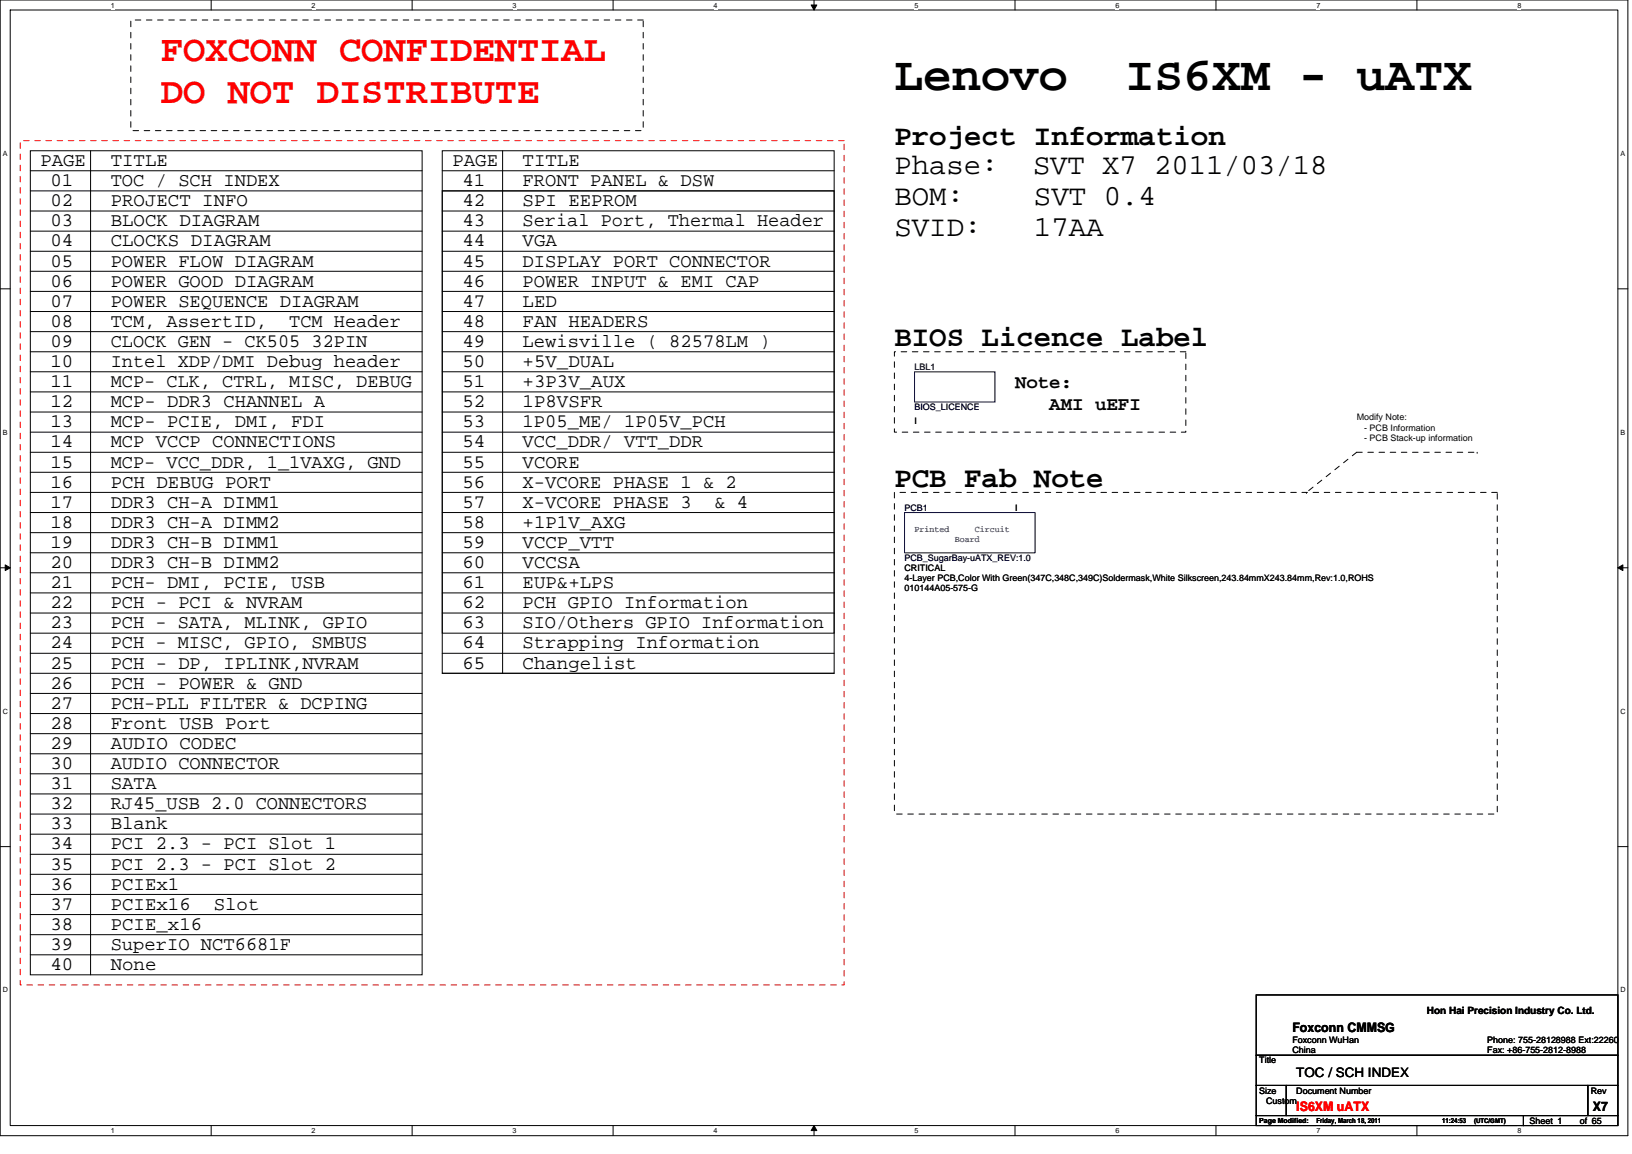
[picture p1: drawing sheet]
<svg xmlns="http://www.w3.org/2000/svg" width="297mm" height="210mm" viewBox="0 0 297 210" stroke-linecap="round" stroke-linejoin="round" font-family="sans-serif">
<defs><g id="words">
<g font-size="8.8">
<text x="162.8" y="16.4">Lenovo</text>
<text x="204.9" y="16.4">IS6XM - uATX</text>
</g>
<g font-size="6.8" fill="#f00">
<text x="29.3" y="11.1">FOXCONN CONFIDENTIAL</text>
<text x="29.3" y="18.8">DO NOT DISTRIBUTE</text>
</g>
<g font-size="5.3">
<text x="162.8" y="26.4">Project Information</text>
<text x="162.8" y="31.7">Phase:</text>
<text x="188" y="31.7">SVT X7 2011/03/18</text>
<text x="162.8" y="37.3">BOM:</text>
<text x="188.2" y="37.3">SVT 0.4</text>
<text x="162.8" y="43">SVID:</text>
<text x="188.2" y="43">17AA</text>
<text x="162.8" y="62.9">BIOS Licence Label</text>
<text x="162.8" y="88.6">PCB Fab Note</text>
</g>
<g font-size="3.5">
<text x="7.3" y="30.2">PAGE</text>
<text x="9.2" y="33.8">01</text>
<text x="20.1" y="30.2">TITLE</text>
<text x="20.1" y="33.8">TOC / SCH INDEX</text>
<text x="82.3" y="30.2">PAGE</text>
<text x="84.2" y="33.8">41</text>
<text x="95.1" y="33.8">FRONT PANEL &amp; DSW</text>
<text x="95.1" y="30.2">TITLE</text>
<text x="9.2" y="41.2">03</text>
<text x="9.2" y="37.5">02</text>
<text x="20.1" y="41.2">BLOCK DIAGRAM</text>
<text x="20.1" y="37.5">PROJECT INFO</text>
<text x="84.2" y="37.5">42</text>
<text x="84.2" y="41.2">43</text>
<text x="95.1" y="37.5">SPI EEPROM</text>
<text x="95.1" y="41.2">Serial Port, Thermal Header</text>
<text x="9.2" y="44.8">04</text>
<text x="20.1" y="44.8">CLOCKS DIAGRAM</text>
<text x="84.2" y="44.8">44</text>
<text x="95.1" y="44.8">VGA</text>
<text x="9.2" y="48.5">05</text>
<text x="9.2" y="52.1">06</text>
<text x="20.1" y="52.1">POWER GOOD DIAGRAM</text>
<text x="20.1" y="48.5">POWER FLOW DIAGRAM</text>
<text x="84.2" y="52.1">46</text>
<text x="84.2" y="48.5">45</text>
<text x="95.1" y="48.5">DISPLAY PORT CONNECTOR</text>
<text x="95.1" y="52.1">POWER INPUT &amp; EMI CAP</text>
<text x="9.2" y="59.5">08</text>
<text x="9.2" y="55.8">07</text>
<text x="20.1" y="59.5">TCM, AssertID,</text>
<text x="20.1" y="55.8">POWER SEQUENCE DIAGRAM</text>
<text x="52.7" y="59.5">TCM Header</text>
<text x="84.2" y="59.5">48</text>
<text x="84.2" y="55.8">47</text>
<text x="95.1" y="55.8">LED</text>
<text x="95.1" y="59.5">FAN HEADERS</text>
<text x="9.2" y="63.1">09</text>
<text x="20.1" y="63.1">CLOCK GEN - CK505 32PIN</text>
<text x="84.2" y="63.1">49</text>
<text x="95.1" y="63.1">Lewisville ( 82578LM )</text>
<text x="9.2" y="70.4">11</text>
<text x="9.2" y="66.8">10</text>
<text x="20.1" y="66.8">Intel XDP/DMI Debug header</text>
<text x="20.1" y="70.4">MCP- CLK, CTRL, MISC, DEBUG</text>
<text x="84.2" y="66.8">50</text>
<text x="84.2" y="70.4">51</text>
<text x="95.1" y="66.8">+5V_DUAL</text>
<text x="95.1" y="70.4">+3P3V_AUX</text>
<text x="184.7" y="70.6">Note:</text>
<text x="9.2" y="77.7">13</text>
<text x="9.2" y="74.1">12</text>
<text x="20.1" y="74.1">MCP- DDR3 CHANNEL A</text>
<text x="20.1" y="77.7">MCP- PCIE, DMI, FDI</text>
<text x="84.2" y="74.1">52</text>
<text x="84.2" y="77.7">53</text>
<text x="95.1" y="74.1">1P8VSFR</text>
<text x="95.1" y="77.7">1P05_ME/ 1P05V_PCH</text>
<text x="191" y="74.5">AMI uEFI</text>
<text x="9.2" y="81.4">14</text>
<text x="20.1" y="81.4">MCP VCCP CONNECTIONS</text>
<text x="84.2" y="81.4">54</text>
<text x="95.1" y="81.4">VCC_DDR/ VTT_DDR</text>
<text x="9.2" y="88.7">16</text>
<text x="9.2" y="85.1">15</text>
<text x="20.1" y="88.7">PCH DEBUG PORT</text>
<text x="20.1" y="85.1">MCP- VCC_DDR, 1_1VAXG, GND</text>
<text x="84.2" y="85.1">55</text>
<text x="84.2" y="88.7">56</text>
<text x="95.1" y="85.1">VCORE</text>
<text x="95.1" y="88.7">X-VCORE PHASE 1 &amp; 2</text>
<text x="9.2" y="92.4">17</text>
<text x="20.1" y="92.4">DDR3 CH-A DIMM1</text>
<text x="84.2" y="92.4">57</text>
<text x="95.1" y="92.4">X-VCORE PHASE 3</text>
<text x="130" y="92.4">&amp; 4</text>
<text x="9.2" y="96">18</text>
<text x="9.2" y="99.7">19</text>
<text x="20.1" y="96">DDR3 CH-A DIMM2</text>
<text x="20.1" y="99.7">DDR3 CH-B DIMM1</text>
<text x="84.2" y="96">58</text>
<text x="84.2" y="99.7">59</text>
<text x="95.1" y="96">+1P1V_AXG</text>
<text x="95.1" y="99.7">VCCP_VTT</text>
<text x="9.2" y="103.4">20</text>
<text x="9.2" y="107">21</text>
<text x="20.1" y="103.4">DDR3 CH-B DIMM2</text>
<text x="20.1" y="107">PCH- DMI, PCIE, USB</text>
<text x="84.2" y="107">61</text>
<text x="84.2" y="103.4">60</text>
<text x="95.1" y="103.4">VCCSA</text>
<text x="95.1" y="107">EUP&amp;+LPS</text>
<text x="9.2" y="110.7">22</text>
<text x="20.1" y="110.7">PCH - PCI &amp; NVRAM</text>
<text x="84.2" y="110.7">62</text>
<text x="95.1" y="110.7">PCH GPIO Information</text>
<text x="9.2" y="114.3">23</text>
<text x="9.2" y="118">24</text>
<text x="20.1" y="114.3">PCH - SATA, MLINK, GPIO</text>
<text x="20.1" y="118">PCH - MISC, GPIO, SMBUS</text>
<text x="84.2" y="114.3">63</text>
<text x="84.2" y="118">64</text>
<text x="95.1" y="114.3">SIO/Others GPIO Information</text>
<text x="95.1" y="118">Strapping Information</text>
<text x="9.2" y="121.6">25</text>
<text x="9.2" y="125.3">26</text>
<text x="20.1" y="125.3">PCH - POWER &amp; GND</text>
<text x="20.1" y="121.6">PCH - DP, IPLINK,NVRAM</text>
<text x="84.2" y="121.6">65</text>
<text x="95.1" y="121.6">Changelist</text>
<text x="9.2" y="128.9">27</text>
<text x="20.1" y="128.9">PCH-PLL FILTER &amp; DCPING</text>
<text x="9.2" y="136.3">29</text>
<text x="9.2" y="132.6">28</text>
<text x="20.1" y="132.6">Front USB Port</text>
<text x="20.1" y="136.3">AUDIO CODEC</text>
<text x="9.2" y="139.9">30</text>
<text x="9.2" y="143.6">31</text>
<text x="20.1" y="143.6">SATA</text>
<text x="20.1" y="139.9">AUDIO CONNECTOR</text>
<text x="9.2" y="147.2">32</text>
<text x="20.1" y="147.2">RJ45_USB 2.0 CONNECTORS</text>
<text x="9.2" y="150.9">33</text>
<text x="9.2" y="154.6">34</text>
<text x="20.1" y="150.9">Blank</text>
<text x="20.1" y="154.6">PCI 2.3 - PCI Slot 1</text>
<text x="9.2" y="161.9">36</text>
<text x="9.2" y="158.2">35</text>
<text x="20.1" y="158.2">PCI 2.3 - PCI Slot 2</text>
<text x="20.1" y="161.9">PCIEx1</text>
<text x="9.2" y="165.5">37</text>
<text x="20.1" y="165.5">PCIEx16</text>
<text x="38.9" y="165.5">Slot</text>
<text x="9.2" y="172.8">39</text>
<text x="9.2" y="169.2">38</text>
<text x="20.1" y="172.8">SuperIO NCT6681F</text>
<text x="20.1" y="169.2">PCIE_x16</text>
<text x="9.2" y="176.5">40</text>
<text x="20.1" y="176.5">None</text>
</g>
<g font-size="2.4">
<text x="235.2" y="187.8">Foxconn CMMSG</text>
<text x="235.9" y="196">TOC / SCH INDEX</text>
<text x="289.9" y="202.1">X7</text>
</g>
<text font-size="2.4" fill="#f00" x="235.9" y="202.1">IS6XM uATX</text>
<text font-size="1.8" x="259.7" y="184.6">Hon Hai Precision Industry Co. Ltd.</text>
<text font-size="1.6" fill="#004040" x="166.5" y="67.3">LBL1</text>
<g font-size="1.6" fill="#000080">
<text x="166.5" y="74.6">BIOS_LICENCE</text>
<text x="164.6" y="92.9">PCB1</text>
<text x="164.6" y="102.1">PCB_SugarBay-uATX_REV:1.0</text>
</g>
<g font-size="1.6">
<text x="166.5" y="77.2">I</text>
<text x="246.9" y="76.5">Modify Note:</text>
<text x="248.3" y="78.4">- PCB Information</text>
<text x="248.3" y="80.3">- PCB Stack-up information</text>
<text x="184.7" y="92.9">I</text>
<text x="164.6" y="103.9">CRITICAL</text>
<text x="164.6" y="105.7">4-Layer PCB,Color With Green(347C,348C,349C)Soldermask,White Silkscreen,243.84mmX243.84mm,Rev:1.0,ROHS</text>
<text x="164.6" y="107.5">010144A05-575-G</text>
<text x="235.2" y="189.8">Foxconn WuHan</text>
<text x="235.2" y="191.7">China</text>
<text x="270.7" y="189.8">Phone: 755-28128988 Ext:22260</text>
<text x="270.7" y="191.7">Fax: +86-755-2812-8988</text>
<text x="229.2" y="193.5">Title</text>
<text x="229.2" y="199">Size</text>
<text x="230.5" y="200.8">Custom</text>
<text x="235.9" y="199">Document Number</text>
<text x="289.5" y="199">Rev</text>
<text x="278.4" y="204.5">Sheet 1</text>
<text x="287.5" y="204.5">of 65</text>
</g>
<g font-size="1.6" fill="#00f">
<text x="166.5" y="96.7">Printed</text>
<text x="173.8" y="98.6">Board</text>
<text x="177.4" y="96.7">Circuit</text>
</g>
<g font-size="1.3">
<text x="20.1" y="1.4">1</text>
<text x="56.7" y="1.4">2</text>
<text x="93.3" y="1.4">3</text>
<text x="129.9" y="1.4">4</text>
<text x="166.5" y="1.4">5</text>
<text x="203" y="1.4">6</text>
<text x="239.6" y="1.4">7</text>
<text x="276.2" y="1.4">8</text>
<text x=".5" y="28.4">A</text>
<text x="294.9" y="28.4">A</text>
<text x=".5" y="79.1">B</text>
<text x="294.9" y="79.1">B</text>
<text x=".5" y="129.9">C</text>
<text x="294.9" y="129.9">C</text>
<text x=".5" y="180.6">D</text>
<text x="294.9" y="180.6">D</text>
<text x="20.1" y="206.2">1</text>
<text x="56.7" y="206.2">2</text>
<text x="93.3" y="206.2">3</text>
<text x="129.9" y="206.2">4</text>
<text x="166.5" y="206.2">5</text>
<text x="203" y="206.2">6</text>
<text x="229.2" y="204.4">Page Modified:</text>
<text x="239.6" y="206.2">7</text>
<text x="239.6" y="204.4">Friday, March 18, 2011</text>
<text x="262.5" y="204.4">11:24:53</text>
<text x="276.2" y="206.2">8</text>
</g>
<text font-size="1.2" x="268.3" y="204.3">(UTC/GMT)</text>
</g></defs>
<path d="M0 0h296.3v206.7h-296.3zM1.9 1.8h292.6v203h-292.6z" fill="none" stroke="#000" stroke-width=".18"/>
<g fill="#fff">
<path d="M20.1 .2h.8v1.5h-.8z"/>
<path d="M20.1 205h.8v1.5h-.8z"/>
</g>
<path d="M38.4 0v1.8M38.4 204.8v1.8" fill="none" stroke="#000" stroke-width=".18"/>
<g fill="#fff">
<path d="M56.7 .2h.7v1.5h-.7z"/>
<path d="M56.7 205h.7v1.5h-.7z"/>
</g>
<path d="M75 0v1.8M75 204.8v1.8" fill="none" stroke="#000" stroke-width=".18"/>
<g fill="#fff">
<path d="M93.3 .2h.7v1.5h-.7z"/>
<path d="M93.3 205h.7v1.5h-.7z"/>
</g>
<path d="M111.6 0v1.8M111.6 204.8v1.8" fill="none" stroke="#000" stroke-width=".18"/>
<g fill="#fff">
<path d="M129.9 .2h.7v1.5h-.7z"/>
<path d="M129.9 205h.7v1.5h-.7z"/>
</g>
<path d="M148.2 0v1.8M148.2 204.8v1.8" fill="none" stroke="#000" stroke-width=".18"/>
<path d="M147.6 .9h1.1l-.5 .9zM148.2 204.8l.5 .9h-1.1z" fill="#000" stroke="#000" stroke-width=".18"/>
<g fill="#fff">
<path d="M166.5 .2h.7v1.5h-.7z"/>
<path d="M166.5 205h.7v1.5h-.7z"/>
</g>
<path d="M184.7 0v1.8M184.7 204.8v1.8" fill="none" stroke="#000" stroke-width=".18"/>
<g fill="#fff">
<path d="M203 .2h.7v1.5h-.7z"/>
<path d="M203 205h.7v1.5h-.7z"/>
</g>
<path d="M221.3 0v1.8M221.3 204.8v1.8" fill="none" stroke="#000" stroke-width=".18"/>
<g fill="#fff">
<path d="M239.6 .2h.7v1.5h-.7z"/>
<path d="M239.6 205h.7v1.5h-.7z"/>
</g>
<path d="M257.9 0v1.8M257.9 204.8v1.8" fill="none" stroke="#000" stroke-width=".18"/>
<g fill="#fff">
<path d="M276.2 .2h.7v1.5h-.7z"/>
<path d="M276.2 205h.7v1.5h-.7z"/>
<path d="M.5 27.2h.9v1.4h-.9z"/>
<path d="M294.9 27.2h.9v1.4h-.9z"/>
<path d="M.5 77.9h.9v1.5h-.9z"/>
<path d="M294.9 77.9h.9v1.5h-.9z"/>
</g>
<path d="M0 52.6h1.9M294.5 52.6h1.8" fill="none" stroke="#000" stroke-width=".18"/>
<g fill="#fff">
<path d="M.5 128.7h1v1.4h-1z"/>
<path d="M294.9 128.7h1v1.4h-1z"/>
</g>
<path d="M0 103.3h1.9M294.5 103.3h1.8" fill="none" stroke="#000" stroke-width=".18"/>
<path d="M.9 102.8l1 .5-1 .5zM294.5 103.3l.9-.5v1z" fill="#000" stroke="#000" stroke-width=".18"/>
<g fill="#fff">
<path d="M.5 179.4h1v1.5h-1z"/>
<path d="M294.9 179.4h1v1.5h-1z"/>
</g>
<g fill="none" stroke="#000" stroke-width=".18">
<path d="M5.5 31.1h71.3M5.5 34.7h71.3M5.5 38.4h71.3M5.5 27.4h71.3v150h-71.3zM16.5 27.4v150M80.5 27.4h71.3v87.8h-71.3zM80.5 34.7h71.3v87.8h-71.3zM80.5 34.7h71.3M80.5 38.4h71.3M80.5 31.1h71.3M91.5 27.4v95.1M5.5 42.1h71.3"/>
<path d="M5.5 45.7h71.3M5.5 49.4h71.3M5.5 53h71.3M5.5 56.7h71.3M80.5 42.1h71.3M80.5 45.7h71.3M80.5 49.4h71.3M80.5 53h71.3M80.5 56.7h71.3M5.5 60.3h71.3M5.5 64h71.3M5.5 67.6h71.3"/>
<path d="M5.5 71.3h71.3M5.5 75h71.3M5.5 78.6h71.3M80.5 60.3h71.3M80.5 64h71.3M80.5 71.3h71.3M80.5 75h71.3M80.5 78.6h71.3M80.5 67.6h71.3M5.5 82.3h71.3M5.5 85.9h71.3M5.5 89.6h71.3"/>
<path d="M5.5 93.3h71.3M5.5 96.9h71.3M80.5 82.3h71.3M80.5 85.9h71.3M80.5 89.6h71.3M80.5 93.3h71.3M80.5 96.9h71.3M5.5 100.6h71.3M5.5 104.2h71.3M5.5 107.9h71.3M5.5 111.5h71.3M5.5 115.2h71.3"/>
<path d="M5.5 118.9h71.3M80.5 100.6h71.3M80.5 104.2h71.3M80.5 107.9h71.3M80.5 111.5h71.3M80.5 118.9h71.3M5.5 122.5h71.3M5.5 126.2h71.3M5.5 129.8h71.3M5.5 133.5h71.3M5.5 137.2h71.3M80.5 122.5h71.3"/>
<path d="M0 154.1h1.9M5.5 140.8h71.3M5.5 144.5h71.3M5.5 148.1h71.3M5.5 151.8h71.3M5.5 155.4h71.3M5.5 159.1h71.3M294.5 154.1h1.8M5.5 162.8h71.3M5.5 166.4h71.3M5.5 170.1h71.3M5.5 173.7h71.3"/>
<path d="M228.6 181h65.9v11h-65.9zM228.6 192h65.9v5.5h-65.9zM228.6 197.5h5.5v5.5h-5.5zM234.1 197.5h54.9v5.5h-54.9zM289 197.5h5.5v5.5h-5.5zM228.6 203h48.7v1.8h-48.7zM277.3 203h17.2v1.8h-17.2z"/>
</g>
<path d="M23.8 3.6h93.3v20.2h-93.3zM162.8 64h53v14.6h-53zM162.8 89.6h109.7v58.5h-109.7zM237.8 89.6h.1M246.9 82.3l-9.1 7.3M246.9 82.3h22M268.9 82.3h.1" fill="none" stroke="#000" stroke-width=".18" stroke-dasharray="1 1 1 1 1 1 1 1"/>
<path d="M3.7 25.6h149.9v153.6h-149.9z" fill="none" stroke="#f00" stroke-width=".18" stroke-dasharray="1 1 1 1 1 1 1 1"/>
<path d="M166.5 67.6h14.6v5.6h-14.6zM164.6 93.3h23.8v7.3h-23.8z" fill="none" stroke="#00f" stroke-width=".18"/>
<use href="#words"/>
</svg>
